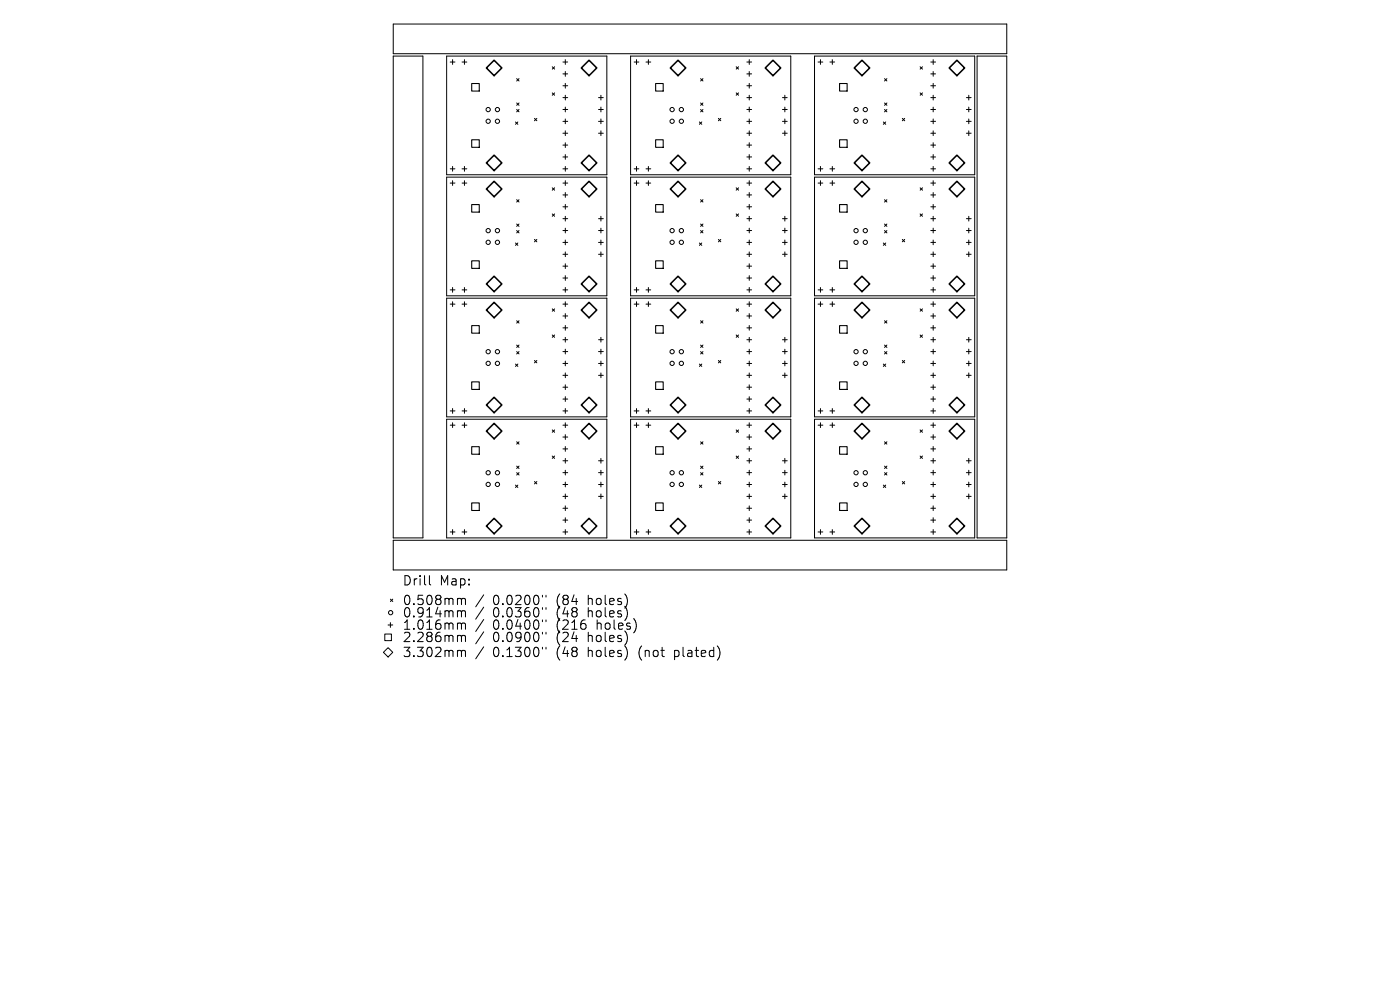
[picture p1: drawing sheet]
<svg xmlns="http://www.w3.org/2000/svg" width="297mm" height="210mm" viewBox="0 0 297 210" stroke-linecap="round" stroke-linejoin="round" font-family="sans-serif">
<defs><g id="words">
<g font-size="2.8">
<text x="85.3" y="124.5">Drill</text>
<text x="93.2" y="124.5">Map:</text>
<text x="85.3" y="128.6">0.508mm</text>
<text x="85.3" y="131.3">0.914mm</text>
<text x="104.6" y="128.6">0.0200&quot;</text>
<text x="104.6" y="131.3">0.0360&quot;</text>
<text x="118.2" y="128.6">(84</text>
<text x="118.2" y="131.3">(48</text>
<text x="125" y="128.6">holes)</text>
<text x="125" y="131.3">holes)</text>
<text x="85.3" y="133.9">1.016mm</text>
<text x="85.3" y="136.5">2.286mm</text>
<text x="104.6" y="133.9">0.0400&quot;</text>
<text x="104.6" y="136.5">0.0900&quot;</text>
<text x="118.2" y="133.9">(216</text>
<text x="118.2" y="136.5">(24</text>
<text x="125" y="136.5">holes)</text>
<text x="126.9" y="133.9">holes)</text>
<text x="85.3" y="139.7">3.302mm</text>
<text x="104.6" y="139.7">0.1300&quot;</text>
<text x="118.2" y="139.7">(48</text>
<text x="125" y="139.7">holes)</text>
<text x="135.9" y="139.7">(not</text>
<text x="143.7" y="139.7">plated)</text>
</g>
</g></defs>
<g fill="none" stroke="#000" stroke-width=".21">
<path d="M83.4 11.9h6.3v102.2h-6.3zM83.4 5.1h130.2v6.3h-130.2zM94.8 11.9h33.9v25.2h-33.9zM95.5 13.2h1M96 12.7v1M98 13.2h1M98.5 12.7v1M109.6 16.7l.5 .5M110.1 16.7l-.5 .5M117.2 14.2l.5 .5M117.2 19.7l.5 .5M117.7 14.2l-.5 .5"/>
<path d="M117.7 19.7l-.5 .5M119.4 13.2h1M119.4 15.7h1M119.4 18.2h1M119.9 12.7v1M119.9 15.2v1M119.9 17.7v1M133.8 11.9h34v25.2h-34zM134.5 13.2h1M135 12.7v1M137 13.2h1.1M137.6 12.7v1"/>
<path d="M148.6 16.7l.5 .5M149.1 16.7l-.5 .5M156.2 14.2l.5 .5M156.2 19.7l.5 .5M156.7 14.2l-.5 .5M156.7 19.7l-.5 .5M158.4 13.2h1.1M158.4 15.7h1.1M158.4 18.2h1.1M158.9 12.7v1M158.9 15.2v1M158.9 17.7v1"/>
<path d="M172.8 11.9h34v25.2h-34zM173.5 13.2h1.1M174.1 12.7v1M176.1 13.2h1M176.6 12.7v1M187.6 16.7l.6 .5M188.2 16.7l-.6 .5M195.2 14.2l.5 .5M195.2 19.7l.5 .5M195.7 14.2l-.5 .5M195.7 19.7l-.5 .5M197.5 13.2h1"/>
<path d="M197.5 15.7h1M197.5 18.2h1M198 12.7v1M198 15.2v1M198 17.7v1M207.3 11.9h6.3v102.2h-6.3zM94.8 37.6h33.9v25.2h-33.9zM95.5 35.8h1M95.5 38.8h1M96 35.3v1M96 38.3v1M98 35.8h1"/>
<path d="M98 38.8h1M98.5 35.3v1M98.5 38.3v1M109.4 25.9l.5 .5M109.6 21.8l.5 .5M109.6 23.2l.5 .5M109.9 25.9l-.5 .5M110.1 21.8l-.5 .5M110.1 23.2l-.5 .5M113.4 25.1l.5 .5M113.9 25.1l-.5 .5M117.2 39.8l.5 .5"/>
<path d="M117.7 39.8l-.5 .5M119.4 35.8h1M119.4 38.8h1M119.4 20.7h1M119.4 23.2h1M119.4 25.7h1M119.4 28.3h1M119.4 30.8h1M119.4 33.3h1M119.9 20.2v1M119.9 22.7v1M119.9 25.2v1"/>
<path d="M119.9 27.8v1M119.9 30.3v1M119.9 32.8v1M119.9 35.3v1M119.9 38.3v1M127 20.7h1M127 23.2h1M127 25.7h1M127 28.3h1M127.5 20.2v1M127.5 22.7v1M127.5 25.2v1"/>
<path d="M127.5 27.8v1M133.8 37.6h34v25.2h-34zM134.5 35.8h1M134.5 38.8h1M135 35.3v1M135 38.3v1M137 35.8h1.1M137 38.8h1.1M137.6 35.3v1M137.6 38.3v1M148.4 25.9l.5 .5M148.6 21.8l.5 .5"/>
<path d="M148.6 23.2l.5 .5M148.9 25.9l-.5 .5M149.1 21.8l-.5 .5M149.1 23.2l-.5 .5M152.4 25.1l.5 .5M152.9 25.1l-.5 .5M156.2 39.8l.5 .5M156.7 39.8l-.5 .5M158.4 35.8h1.1M158.4 38.8h1.1M158.4 20.7h1.1M158.4 23.2h1.1"/>
<path d="M158.4 25.7h1.1M158.4 28.3h1.1M158.4 30.8h1.1M158.4 33.3h1.1M158.9 20.2v1M158.9 22.7v1M158.9 25.2v1M158.9 27.8v1M158.9 30.3v1M158.9 32.8v1M158.9 35.3v1M158.9 38.3v1"/>
<path d="M166 20.7h1M166 23.2h1M166 25.7h1M166 28.3h1M166.5 20.2v1M166.5 22.7v1M166.5 25.2v1M166.5 27.8v1M172.8 37.6h34v25.2h-34zM173.5 35.8h1.1M173.5 38.8h1.1M174.1 35.3v1"/>
<path d="M174.1 38.3v1M176.1 35.8h1M176.1 38.8h1M176.6 35.3v1M176.6 38.3v1M187.4 25.9l.5 .5M187.6 21.8l.6 .5M187.6 23.2l.6 .5M187.9 25.9l-.5 .5M188.2 21.8l-.6 .5M188.2 23.2l-.6 .5M191.4 25.1l.5 .5"/>
<path d="M191.9 25.1l-.5 .5M195.2 39.8l.5 .5M195.7 39.8l-.5 .5M197.5 35.8h1M197.5 38.8h1M197.5 20.7h1M197.5 23.2h1M197.5 25.7h1M197.5 28.3h1M197.5 30.8h1M197.5 33.3h1M198 20.2v1"/>
<path d="M198 22.7v1M198 25.2v1M198 27.8v1M198 30.3v1M198 32.8v1M198 35.3v1M198 38.3v1M205 20.7h1M205 23.2h1M205 25.7h1M205 28.3h1M205.5 20.2v1"/>
<path d="M205.5 22.7v1M205.5 25.2v1M205.5 27.8v1M109.4 51.5l.5 .6M109.6 42.4l.5 .5M109.6 47.5l.5 .5M109.6 48.9l.5 .5M109.9 51.5l-.5 .6M110.1 42.4l-.5 .5M110.1 47.5l-.5 .5M110.1 48.9l-.5 .5M113.4 50.8l.5 .5"/>
<path d="M113.9 50.8l-.5 .5M117.2 45.4l.5 .5M117.7 45.4l-.5 .5M119.4 41.4h1M119.4 43.9h1M119.4 46.4h1M119.4 48.9h1M119.4 51.4h1M119.4 53.9h1M119.4 56.5h1M119.4 59h1M119.9 40.8v1.1"/>
<path d="M119.9 43.4v1M119.9 45.9v1M119.9 48.4v1M119.9 50.9v1M119.9 53.4v1M119.9 56v1M119.9 58.5v1M127 46.4h1M127 48.9h1M127 51.4h1M127 53.9h1M127.5 45.9v1"/>
<path d="M127.5 48.4v1M127.5 50.9v1M127.5 53.4v1M148.4 51.5l.5 .6M148.6 42.4l.5 .5M148.6 47.5l.5 .5M148.6 48.9l.5 .5M148.9 51.5l-.5 .6M149.1 42.4l-.5 .5M149.1 47.5l-.5 .5M149.1 48.9l-.5 .5M152.4 50.8l.5 .5"/>
<path d="M152.9 50.8l-.5 .5M156.2 45.4l.5 .5M156.7 45.4l-.5 .5M158.4 41.4h1.1M158.4 43.9h1.1M158.4 46.4h1.1M158.4 48.9h1.1M158.4 51.4h1.1M158.4 53.9h1.1M158.4 56.5h1.1M158.4 59h1.1M158.9 40.8v1.1"/>
<path d="M158.9 43.4v1M158.9 45.9v1M158.9 48.4v1M158.9 50.9v1M158.9 53.4v1M158.9 56v1M158.9 58.5v1M166 46.4h1M166 48.9h1M166 51.4h1M166 53.9h1M166.5 45.9v1"/>
<path d="M166.5 48.4v1M166.5 50.9v1M166.5 53.4v1M187.4 51.5l.5 .6M187.6 42.4l.6 .5M187.6 47.5l.6 .5M187.6 48.9l.6 .5M187.9 51.5l-.5 .6M188.2 42.4l-.6 .5M188.2 47.5l-.6 .5M188.2 48.9l-.6 .5M191.4 50.8l.5 .5"/>
<path d="M191.9 50.8l-.5 .5M195.2 45.4l.5 .5M195.7 45.4l-.5 .5M197.5 41.4h1M197.5 43.9h1M197.5 46.4h1M197.5 48.9h1M197.5 51.4h1M197.5 53.9h1M197.5 56.5h1M197.5 59h1M198 40.8v1.1"/>
<path d="M198 43.4v1M198 45.9v1M198 48.4v1M198 50.9v1M198 53.4v1M198 56v1M198 58.5v1M205 46.4h1M205 48.9h1M205 51.4h1M205 53.9h1M205.5 45.9v1"/>
<path d="M205.5 48.4v1M205.5 50.9v1M205.5 53.4v1M94.8 63.3h33.9v25.1h-33.9zM95.5 61.5h1M95.5 64.5h1M96 61v1M96 64v1M98 61.5h1M98 64.5h1M98.5 61v1M98.5 64v1"/>
<path d="M109.4 77.2l.5 .5M109.6 68l.5 .5M109.6 73.2l.5 .5M109.6 74.6l.5 .5M109.9 77.2l-.5 .5M110.1 68l-.5 .5M110.1 73.2l-.5 .5M110.1 74.6l-.5 .5M113.4 76.5l.5 .5M113.9 76.5l-.5 .5M117.2 65.5l.5 .5M117.2 71.1l.5 .5"/>
<path d="M117.7 65.5l-.5 .5M117.7 71.1l-.5 .5M119.4 61.5h1M119.4 64.5h1M119.4 67h1M119.4 69.5h1M119.4 72.1h1M119.4 74.6h1M119.4 77.1h1M119.4 79.6h1M119.9 61v1M119.9 64v1"/>
<path d="M119.9 66.5v1M119.9 69v1.1M119.9 71.6v1M119.9 74.1v1M119.9 76.6v1M119.9 79.1v1M127 72.1h1M127 74.6h1M127 77.1h1M127 79.6h1M127.5 71.6v1M127.5 74.1v1"/>
<path d="M127.5 76.6v1M127.5 79.1v1M133.8 63.3h34v25.1h-34zM134.5 61.5h1M134.5 64.5h1M135 61v1M135 64v1M137 61.5h1.1M137 64.5h1.1M137.6 61v1M137.6 64v1M148.4 77.2l.5 .5"/>
<path d="M148.6 68l.5 .5M148.6 73.2l.5 .5M148.6 74.6l.5 .5M148.9 77.2l-.5 .5M149.1 68l-.5 .5M149.1 73.2l-.5 .5M149.1 74.6l-.5 .5M152.4 76.5l.5 .5M152.9 76.5l-.5 .5M156.2 65.5l.5 .5M156.2 71.1l.5 .5M156.7 65.5l-.5 .5"/>
<path d="M156.7 71.1l-.5 .5M158.4 61.5h1.1M158.4 64.5h1.1M158.4 67h1.1M158.4 69.5h1.1M158.4 72.1h1.1M158.4 74.6h1.1M158.4 77.1h1.1M158.4 79.6h1.1M158.9 61v1M158.9 64v1M158.9 66.5v1"/>
<path d="M158.9 69v1.1M158.9 71.6v1M158.9 74.1v1M158.9 76.6v1M158.9 79.1v1M166 72.1h1M166 74.6h1M166 77.1h1M166 79.6h1M166.5 71.6v1M166.5 74.1v1M166.5 76.6v1"/>
<path d="M166.5 79.1v1M172.8 63.3h34v25.1h-34zM173.5 61.5h1.1M173.5 64.5h1.1M174.1 61v1M174.1 64v1M176.1 61.5h1M176.1 64.5h1M176.6 61v1M176.6 64v1M187.4 77.2l.5 .5M187.6 68l.6 .5"/>
<path d="M187.6 73.2l.6 .5M187.6 74.6l.6 .5M187.9 77.2l-.5 .5M188.2 68l-.6 .5M188.2 73.2l-.6 .5M188.2 74.6l-.6 .5M191.4 76.5l.5 .5M191.9 76.5l-.5 .5M195.2 65.5l.5 .5M195.2 71.1l.5 .5M195.7 65.5l-.5 .5M195.7 71.1l-.5 .5"/>
<path d="M197.5 61.5h1M197.5 64.5h1M197.5 67h1M197.5 69.5h1M197.5 72.1h1M197.5 74.6h1M197.5 77.1h1M197.5 79.6h1M198 61v1M198 64v1M198 66.5v1M198 69v1.1"/>
<path d="M198 71.6v1M198 74.1v1M198 76.6v1M198 79.1v1M205 72.1h1M205 74.6h1M205 77.1h1M205 79.6h1M205.5 71.6v1M205.5 74.1v1M205.5 76.6v1M205.5 79.1v1"/>
<path d="M94.8 88.9h33.9v25.2h-33.9zM95.5 87.2h1M95.5 90.2h1M96 86.7v1M96 89.7v1M98 87.2h1M98 90.2h1M98.5 86.7v1M98.5 89.7v1M109.6 93.7l.5 .5M109.6 98.9l.5 .5M110.1 93.7l-.5 .5"/>
<path d="M110.1 98.9l-.5 .5M117.2 91.2l.5 .5M117.2 96.7l.5 .5M117.7 91.2l-.5 .5M117.7 96.7l-.5 .5M119.4 87.2h1M119.4 90.2h1M119.4 82.1h1M119.4 84.7h1M119.4 92.7h1M119.4 95.2h1M119.4 97.7h1"/>
<path d="M119.9 81.6v1M119.9 84.1v1.1M119.9 86.7v1M119.9 89.7v1M119.9 92.2v1M119.9 94.7v1M119.9 97.2v1M119.9 99.8v1M127 97.7h1M127.5 97.2v1M127.5 99.8v1M133.8 88.9h34v25.2h-34z"/>
<path d="M134.5 87.2h1M134.5 90.2h1M135 86.7v1M135 89.7v1M137 87.2h1.1M137 90.2h1.1M137.6 86.7v1M137.6 89.7v1M148.6 93.7l.5 .5M148.6 98.9l.5 .5M149.1 93.7l-.5 .5M149.1 98.9l-.5 .5"/>
<path d="M156.2 91.2l.5 .5M156.2 96.7l.5 .5M156.7 91.2l-.5 .5M156.7 96.7l-.5 .5M158.4 87.2h1.1M158.4 90.2h1.1M158.4 82.1h1.1M158.4 84.7h1.1M158.4 92.7h1.1M158.4 95.2h1.1M158.4 97.7h1.1M158.9 81.6v1"/>
<path d="M158.9 84.1v1.1M158.9 86.7v1M158.9 89.7v1M158.9 92.2v1M158.9 94.7v1M158.9 97.2v1M158.9 99.8v1M166 97.7h1M166.5 97.2v1M166.5 99.8v1M172.8 88.9h34v25.2h-34zM173.5 87.2h1.1"/>
<path d="M173.5 90.2h1.1M174.1 86.7v1M174.1 89.7v1M176.1 87.2h1M176.1 90.2h1M176.6 86.7v1M176.6 89.7v1M187.6 93.7l.6 .5M187.6 98.9l.6 .5M188.2 93.7l-.6 .5M188.2 98.9l-.6 .5M195.2 91.2l.5 .5"/>
<path d="M195.2 96.7l.5 .5M195.7 91.2l-.5 .5M195.7 96.7l-.5 .5M197.5 87.2h1M197.5 90.2h1M197.5 82.1h1M197.5 84.7h1M197.5 92.7h1M197.5 95.2h1M197.5 97.7h1M198 81.6v1M198 84.1v1.1"/>
<path d="M198 86.7v1M198 89.7v1M198 92.2v1M198 94.7v1M198 97.2v1M198 99.8v1M205 97.7h1M205.5 97.2v1M205.5 99.8v1M83.4 114.6h130.2v6.3h-130.2zM95.5 112.8h1M96 112.3v1.1"/>
<path d="M98 112.8h1M98.5 112.3v1.1M109.4 102.9l.5 .5M109.6 100.3l.5 .5M109.9 102.9l-.5 .5M110.1 100.3l-.5 .5M113.4 102.1l.5 .6M113.9 102.1l-.5 .6M119.4 112.8h1M119.4 100.3h1M119.4 102.8h1M119.4 105.3h1"/>
<path d="M119.4 107.8h1M119.4 110.3h1M119.9 102.3v1M119.9 104.8v1M119.9 107.3v1M119.9 109.8v1M119.9 112.3v1.1M127 100.3h1M127 102.8h1M127 105.3h1M127.5 102.3v1M127.5 104.8v1"/>
<path d="M134.5 112.8h1M135 112.3v1.1M137 112.8h1.1M137.6 112.3v1.1M148.4 102.9l.5 .5M148.6 100.3l.5 .5M148.9 102.9l-.5 .5M149.1 100.3l-.5 .5M152.4 102.1l.5 .6M152.9 102.1l-.5 .6M158.4 112.8h1.1M158.4 100.3h1.1"/>
<path d="M158.4 102.8h1.1M158.4 105.3h1.1M158.4 107.8h1.1M158.4 110.3h1.1M158.9 102.3v1M158.9 104.8v1M158.9 107.3v1M158.9 109.8v1M158.9 112.3v1.1M166 100.3h1M166 102.8h1M166 105.3h1"/>
<path d="M166.5 102.3v1M166.5 104.8v1M173.5 112.8h1.1M174.1 112.3v1.1M176.1 112.8h1M176.6 112.3v1.1M187.4 102.9l.5 .5M187.6 100.3l.6 .5M187.9 102.9l-.5 .5M188.2 100.3l-.6 .5M191.4 102.1l.5 .6M191.9 102.1l-.5 .6"/>
<path d="M197.5 112.8h1M197.5 100.3h1M197.5 102.8h1M197.5 105.3h1M197.5 107.8h1M197.5 110.3h1M198 102.3v1M198 104.8v1M198 107.3v1M198 109.8v1M198 112.3v1.1M205 100.3h1"/>
<path d="M205 102.8h1M205 105.3h1M205.5 102.3v1M205.5 104.8v1M81.6 134.5h1.4v1.4h-1.4zM82.3 132.6h1M82.3 137.4l1 1-1 1-1-1zM82.8 127.1l.5 .5M82.8 132.1v1M83.3 127.1l-.5 .5M91.1 122.1v1.7l.3 .3M97.3 126.9h.3l.3 .3"/>
<path d="M97.3 129.5l.5 .1 .1 .2M97.3 132.2h.3l.3 .2M97.3 134.8l.5 .1 .1 .2M97.3 138h.3l.3 .2M97.9 127.2l.3-.3 .5 .1v1.3M97.9 127.2v1.1M97.9 129.8v1.1M97.9 132.4v1.1M97.9 135.1v1M97.9 138.2v1.1M97.9 129.8l.3-.3 .5 .1v1.3M97.9 132.4l.3-.2 .5 .1v1.2"/>
<path d="M97.9 135.1l.3-.3 .5 .1v1.2M97.9 138.2l.3-.2 .5 .1v1.2M102.6 126.2l-1.7 2.5M102.6 128.8l-1.7 2.5M102.6 131.4l-1.7 2.6M102.6 134l-1.7 2.6M102.6 137.2l-1.7 2.6M115.1 126.3v.3M115.1 128.9v.4M115.1 131.5v.4M115.1 134.1v.4M115.1 137.3v.4"/>
<path d="M115.8 126.3v.3M115.8 128.9v.4M115.8 131.5v.4M115.8 134.1v.4M115.8 137.3v.4"/>
<circle cx="103.6" cy="25.7" r=".45"/>
<circle cx="103.6" cy="23.2" r=".45"/>
<circle cx="105.5" cy="25.7" r=".45"/>
<circle cx="105.5" cy="23.2" r=".45"/>
<circle cx="142.6" cy="23.2" r=".45"/>
<circle cx="142.6" cy="25.7" r=".45"/>
<circle cx="144.5" cy="23.2" r=".45"/>
<circle cx="144.5" cy="25.7" r=".45"/>
<circle cx="181.6" cy="23.2" r=".45"/>
<circle cx="181.6" cy="25.7" r=".45"/>
<circle cx="183.6" cy="23.2" r=".45"/>
<circle cx="183.6" cy="25.7" r=".45"/>
<circle cx="103.6" cy="48.9" r=".45"/>
<circle cx="103.6" cy="51.4" r=".45"/>
<circle cx="105.5" cy="48.9" r=".45"/>
<circle cx="105.5" cy="51.4" r=".45"/>
<circle cx="142.6" cy="48.9" r=".45"/>
<circle cx="142.6" cy="51.4" r=".45"/>
<circle cx="144.5" cy="48.9" r=".45"/>
<circle cx="144.5" cy="51.4" r=".45"/>
<circle cx="181.6" cy="48.9" r=".45"/>
<circle cx="181.6" cy="51.4" r=".45"/>
<circle cx="183.6" cy="48.9" r=".45"/>
<circle cx="183.6" cy="51.4" r=".45"/>
<circle cx="103.6" cy="77.1" r=".45"/>
<circle cx="103.6" cy="74.6" r=".45"/>
<circle cx="105.5" cy="77.1" r=".45"/>
<circle cx="105.5" cy="74.6" r=".45"/>
<circle cx="142.6" cy="77.1" r=".45"/>
<circle cx="142.6" cy="74.6" r=".45"/>
<circle cx="144.5" cy="77.1" r=".45"/>
<circle cx="144.5" cy="74.6" r=".45"/>
<circle cx="181.6" cy="77.1" r=".45"/>
<circle cx="181.6" cy="74.6" r=".45"/>
<circle cx="183.6" cy="77.1" r=".45"/>
<circle cx="183.6" cy="74.6" r=".45"/>
<circle cx="103.6" cy="102.8" r=".45"/>
<circle cx="103.6" cy="100.3" r=".45"/>
<circle cx="105.5" cy="102.8" r=".45"/>
<circle cx="105.5" cy="100.3" r=".45"/>
<circle cx="142.6" cy="102.8" r=".45"/>
<circle cx="142.6" cy="100.3" r=".45"/>
<circle cx="144.5" cy="102.8" r=".45"/>
<circle cx="144.5" cy="100.3" r=".45"/>
<circle cx="181.6" cy="102.8" r=".45"/>
<circle cx="181.6" cy="100.3" r=".45"/>
<circle cx="183.6" cy="102.8" r=".45"/>
<circle cx="183.6" cy="100.3" r=".45"/>
<circle cx="82.9" cy="130" r=".45"/>
</g>
<g fill="none" stroke="#000" stroke-width=".23">
<path d="M100.1 17.7h1.6v1.6h-1.6zM139.1 17.7h1.6v1.6h-1.6zM178.1 17.7h1.6v1.6h-1.6zM100.1 29.7h1.6v1.6h-1.6zM139.1 29.7h1.6v1.6h-1.6zM178.1 29.7h1.6v1.6h-1.6zM100.1 43.4h1.6v1.6h-1.6zM100.1 55.3h1.6v1.6h-1.6zM139.1 43.4h1.6v1.6h-1.6zM139.1 55.3h1.6v1.6h-1.6zM178.1 43.4h1.6v1.6h-1.6zM178.1 55.3h1.6v1.6h-1.6z"/>
<path d="M100.1 69.1h1.6v1.6h-1.6zM139.1 69.1h1.6v1.6h-1.6zM178.1 69.1h1.6v1.6h-1.6zM100.1 81h1.6v1.6h-1.6zM100.1 94.8h1.6v1.6h-1.6zM139.1 81h1.6v1.6h-1.6zM139.1 94.8h1.6v1.6h-1.6zM178.1 81h1.6v1.6h-1.6zM178.1 94.8h1.6v1.6h-1.6zM100.1 106.7h1.6v1.6h-1.6zM139.1 106.7h1.6v1.6h-1.6zM178.1 106.7h1.6v1.6h-1.6z"/>
</g>
<g fill="none" stroke="#000" stroke-width=".33">
<path d="M103.2 14.4l1.6-1.6 1.7 1.6-1.7 1.7zM123.3 14.4l1.7-1.6 1.6 1.6-1.6 1.7zM142.2 14.4l1.6-1.6 1.7 1.6-1.7 1.7zM162.3 14.4l1.7-1.6 1.6 1.6-1.6 1.7zM181.2 14.4l1.7-1.6 1.6 1.6-1.6 1.7zM201.4 14.4l1.6-1.6 1.6 1.6-1.6 1.7zM103.2 34.6l1.6-1.7 1.7 1.7-1.7 1.6zM104.8 38.5l1.7 1.6-1.7 1.6-1.6-1.6zM123.3 34.6l1.7-1.7 1.6 1.7-1.6 1.6zM125 38.5l1.6 1.6-1.6 1.6-1.7-1.6zM142.2 34.6l1.6-1.7 1.7 1.7-1.7 1.6zM143.8 38.5l1.7 1.6-1.7 1.6-1.6-1.6z"/>
<path d="M162.3 34.6l1.7-1.7 1.6 1.7-1.6 1.6zM164 38.5l1.6 1.6-1.6 1.6-1.7-1.6zM181.2 34.6l1.7-1.7 1.6 1.7-1.6 1.6zM182.9 38.5l1.6 1.6-1.6 1.6-1.7-1.6zM201.4 34.6l1.6-1.7 1.6 1.7-1.6 1.6zM203 38.5l1.6 1.6-1.6 1.6-1.6-1.6zM104.8 58.6l1.7 1.6-1.7 1.7-1.6-1.7zM125 58.6l1.6 1.6-1.6 1.7-1.7-1.7zM143.8 58.6l1.7 1.6-1.7 1.7-1.6-1.7zM164 58.6l1.6 1.6-1.6 1.7-1.7-1.7zM182.9 58.6l1.6 1.6-1.6 1.7-1.7-1.7zM203 58.6l1.6 1.6-1.6 1.7-1.6-1.7z"/>
<path d="M103.2 65.8l1.6-1.7 1.7 1.7-1.7 1.6zM123.3 65.8l1.7-1.7 1.6 1.7-1.6 1.6zM143.8 64.1l1.7 1.7-1.7 1.6-1.6-1.6zM162.3 65.8l1.7-1.7 1.6 1.7-1.6 1.6zM182.9 64.1l1.6 1.7-1.6 1.6-1.7-1.6zM203 64.1l1.6 1.7-1.6 1.6-1.6-1.6zM103.2 85.9l1.6-1.6 1.7 1.6-1.7 1.6zM103.2 91.4l1.6-1.6 1.7 1.6-1.7 1.7zM123.3 85.9l1.7-1.6 1.6 1.6-1.6 1.6zM125 89.8l1.6 1.6-1.6 1.7-1.7-1.7zM143.8 84.3l1.7 1.6-1.7 1.6-1.6-1.6zM143.8 89.8l1.7 1.6-1.7 1.7-1.6-1.7z"/>
<path d="M162.3 85.9l1.7-1.6 1.6 1.6-1.6 1.6zM162.3 91.4l1.7-1.6 1.6 1.6-1.6 1.7zM182.9 84.3l1.6 1.6-1.6 1.6-1.7-1.6zM182.9 89.8l1.6 1.6-1.6 1.7-1.7-1.7zM203 84.3l1.6 1.6-1.6 1.6-1.6-1.6zM203 89.8l1.6 1.6-1.6 1.7-1.6-1.7zM103.2 111.6l1.6-1.6 1.7 1.6-1.7 1.6zM123.3 111.6l1.7-1.6 1.6 1.6-1.6 1.6zM143.8 110l1.7 1.6-1.7 1.6-1.6-1.6zM162.3 111.6l1.7-1.6 1.6 1.6-1.6 1.6zM182.9 110l1.6 1.6-1.6 1.6-1.7-1.6zM203 110l1.6 1.6-1.6 1.6-1.6-1.6z"/>
</g>
<use href="#words"/>
</svg>
